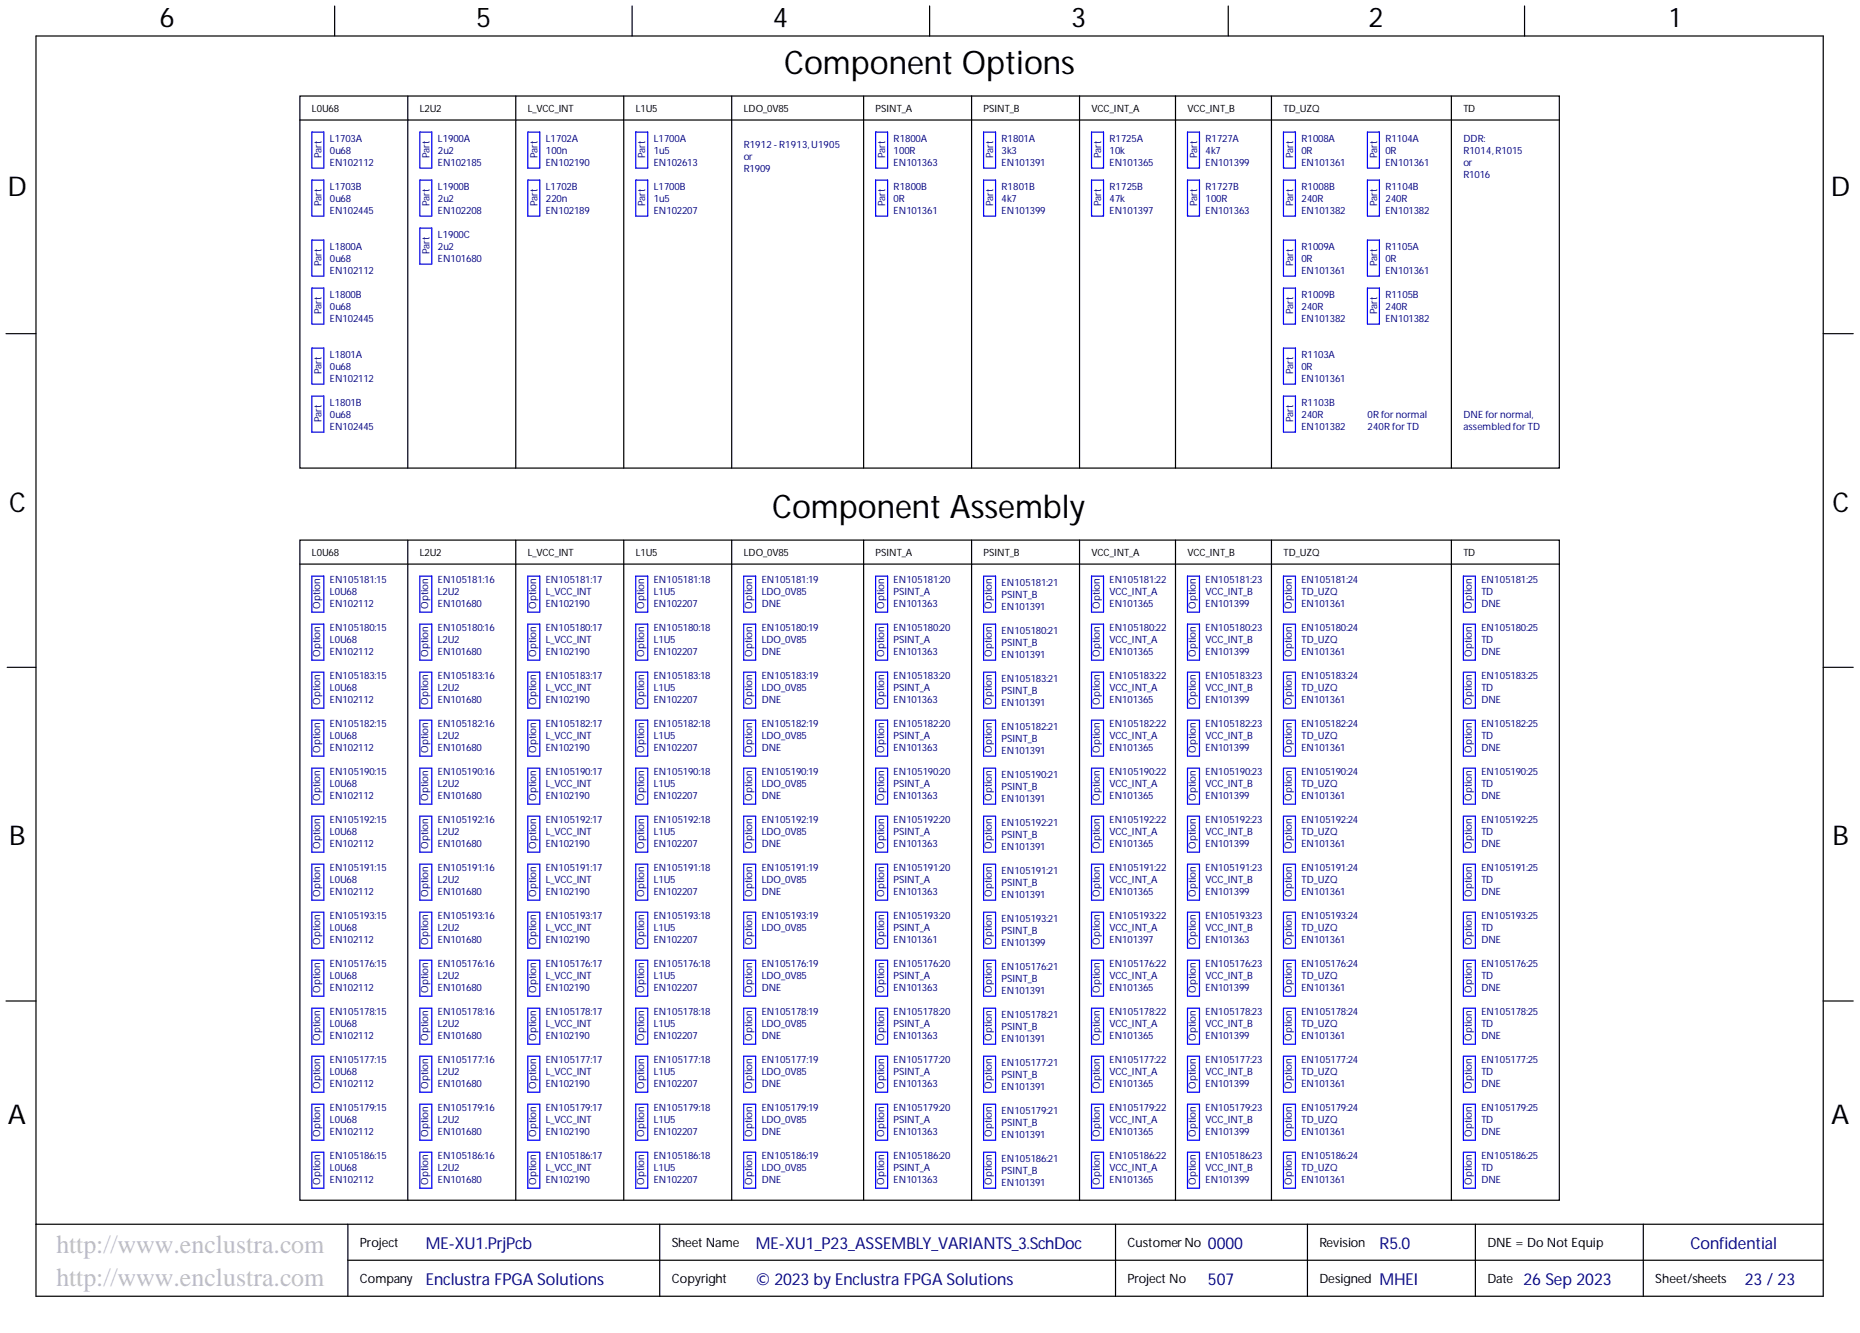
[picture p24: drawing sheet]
<svg xmlns="http://www.w3.org/2000/svg" width="393mm" height="282mm" viewBox="0 0 393 282" stroke-linecap="round" stroke-linejoin="round" font-family="sans-serif">
<defs><g id="words">
<g font-size="6.9">
<text x="165.8" y="15.6">Component Options</text>
<text x="163.3" y="109.5">Component Assembly</text>
</g>
<g font-size="5.8">
<text x="33.7" y="5.7">6</text>
<text x="100.7" y="5.7">5</text>
<text x="163.4" y="5.7">4</text>
<text x="226.5" y="5.7">3</text>
<text x="289.4" y="5.7">2</text>
<text x="353.1" y="5.7">1</text>
<text x="1.6" y="41.5">D</text>
<text x="387.2" y="41.5">D</text>
<text x="1.9" y="108.2">C</text>
<text x="387.5" y="108.2">C</text>
<text x="1.9" y="178.8">B</text>
<text x="387.5" y="178.8">B</text>
<text x="1.7" y="237.6">A</text>
<text x="387.3" y="237.6">A</text>
</g>
<g font-size="5.5" fill="#c0c0c0">
<text x="11.9" y="265">http://www.enclustra.com</text>
<text x="11.9" y="271.9">http://www.enclustra.com</text>
</g>
<g font-size="3.5" fill="#000080">
<text x="90.1" y="264.1">ME-XU1.PrjPcb</text>
<text x="159.8" y="264.1">ME-XU1_P23_ASSEMBLY_VARIANTS_3.SchDoc</text>
<text x="255.4" y="264.1">0000</text>
<text x="357.5" y="264.1">Confidential</text>
<text x="90.1" y="271.7">Enclustra FPGA Solutions</text>
<text x="159.8" y="271.7">© 2023 by Enclustra FPGA Solutions</text>
<text x="255.4" y="271.7">507</text>
<text x="291.7" y="271.7">MHEI</text>
<text x="322.2" y="271.7">26 Sep 2023</text>
<text x="369" y="271.7">23 / 23</text>
</g>
<text font-size="3.5" fill="#00007c" x="291.7" y="264.1">R5.0</text>
<g font-size="2.7">
<text x="76.1" y="263.8">Project</text>
<text x="142.1" y="263.8">Sheet Name</text>
<text x="238.4" y="263.8">CustomerNo</text>
<text x="279" y="263.8">Revision</text>
<text x="314.5" y="263.8">DNE = Do Not Equip</text>
<text x="76.1" y="271.4">Company</text>
<text x="142.1" y="271.4">Copyright</text>
<text x="238.4" y="271.4">Project No</text>
<text x="279" y="271.4">Designed</text>
<text x="314.5" y="271.4">Date</text>
<text x="350.1" y="271.4">Sheet/sheets</text>
</g>
<g font-size="2.1">
<text x="66" y="23.7">L0U68</text>
<text x="88.8" y="23.7">L2U2</text>
<text x="111.6" y="23.7">L_VCC_INT</text>
<text x="134.4" y="23.7">L1U5</text>
<text x="157.3" y="23.7">LDO_0V85</text>
<text x="185.2" y="23.7">PSINT_A</text>
<text x="208" y="23.7">PSINT_B</text>
<text x="230.8" y="23.7">VCC_INT_A</text>
<text x="251.1" y="23.7">VCC_INT_B</text>
<text x="271.4" y="23.7">TD_UZQ</text>
<text x="309.5" y="23.7">TD</text>
<text x="66" y="117.6">L0U68</text>
<text x="88.8" y="117.6">L2U2</text>
<text x="111.6" y="117.6">L_VCC_INT</text>
<text x="134.4" y="117.6">L1U5</text>
<text x="157.3" y="117.6">LDO_0V85</text>
<text x="185.2" y="117.6">PSINT_A</text>
<text x="208" y="117.6">PSINT_B</text>
<text x="230.8" y="117.6">VCC_INT_A</text>
<text x="251.1" y="117.6">VCC_INT_B</text>
<text x="271.4" y="117.6">TD_UZQ</text>
<text x="309.5" y="117.6">TD</text>
</g>
<g font-size="2.1" fill="#000080">
<text x="69.8" y="29.9">L1703A</text>
<text x="92.6" y="29.9">L1900A</text>
<text x="115.4" y="29.9">L1702A</text>
<text x="138.2" y="29.9">L1700A</text>
<text x="189" y="29.9">R1800A</text>
<text x="211.8" y="29.9">R1801A</text>
<text x="234.6" y="29.9">R1725A</text>
<text x="254.9" y="29.9">R1727A</text>
<text x="275.2" y="29.9">R1008A</text>
<text x="293" y="29.9">R1104A</text>
<text x="309.5" y="29.9">DDR:</text>
<text x="68" y="33.5" transform="rotate(-90 68 33.5)">Part</text>
<text x="69.8" y="35">EN102112</text>
<text x="69.8" y="32.5">0u68</text>
<text x="90.8" y="33.5" transform="rotate(-90 90.8 33.5)">Part</text>
<text x="92.6" y="35">EN102185</text>
<text x="92.6" y="32.5">2u2</text>
<text x="113.6" y="33.5" transform="rotate(-90 113.6 33.5)">Part</text>
<text x="115.4" y="35">EN102190</text>
<text x="115.4" y="32.5">100n</text>
<text x="136.5" y="33.5" transform="rotate(-90 136.5 33.5)">Part</text>
<text x="138.2" y="35">EN102613</text>
<text x="138.2" y="32.5">1u5</text>
<text x="157.3" y="31.3">R1912-R1913,U1905</text>
<text x="157.3" y="33.8">or</text>
<text x="187.2" y="33.5" transform="rotate(-90 187.2 33.5)">Part</text>
<text x="189" y="35">EN101363</text>
<text x="189" y="32.5">100R</text>
<text x="210" y="33.5" transform="rotate(-90 210 33.5)">Part</text>
<text x="211.8" y="35">EN101391</text>
<text x="211.8" y="32.5">3k3</text>
<text x="232.9" y="33.5" transform="rotate(-90 232.9 33.5)">Part</text>
<text x="234.6" y="35">EN101365</text>
<text x="234.6" y="32.5">10k</text>
<text x="253.2" y="33.5" transform="rotate(-90 253.2 33.5)">Part</text>
<text x="254.9" y="35">EN101399</text>
<text x="254.9" y="32.5">4k7</text>
<text x="273.5" y="33.5" transform="rotate(-90 273.5 33.5)">Part</text>
<text x="275.2" y="35">EN101361</text>
<text x="275.2" y="32.5">0R</text>
<text x="291.2" y="33.5" transform="rotate(-90 291.2 33.5)">Part</text>
<text x="293" y="35">EN101361</text>
<text x="293" y="32.5">0R</text>
<text x="309.5" y="32.5">R1014,R1015</text>
<text x="309.5" y="35">or</text>
<text x="69.8" y="40.1">L1703B</text>
<text x="92.6" y="40.1">L1900B</text>
<text x="115.4" y="40.1">L1702B</text>
<text x="138.2" y="40.1">L1700B</text>
<text x="157.3" y="36.4">R1909</text>
<text x="189" y="40.1">R1800B</text>
<text x="211.8" y="40.1">R1801B</text>
<text x="234.6" y="40.1">R1725B</text>
<text x="254.9" y="40.1">R1727B</text>
<text x="275.2" y="40.1">R1008B</text>
<text x="293" y="40.1">R1104B</text>
<text x="309.5" y="37.6">R1016</text>
<text x="68" y="43.7" transform="rotate(-90 68 43.7)">Part</text>
<text x="69.8" y="45.2">EN102445</text>
<text x="69.8" y="42.6">0u68</text>
<text x="90.8" y="43.7" transform="rotate(-90 90.8 43.7)">Part</text>
<text x="92.6" y="45.2">EN102208</text>
<text x="92.6" y="42.6">2u2</text>
<text x="113.6" y="43.7" transform="rotate(-90 113.6 43.7)">Part</text>
<text x="115.4" y="45.2">EN102189</text>
<text x="115.4" y="42.6">220n</text>
<text x="136.5" y="43.7" transform="rotate(-90 136.5 43.7)">Part</text>
<text x="138.2" y="45.2">EN102207</text>
<text x="138.2" y="42.6">1u5</text>
<text x="187.2" y="43.7" transform="rotate(-90 187.2 43.7)">Part</text>
<text x="189" y="45.2">EN101361</text>
<text x="189" y="42.6">0R</text>
<text x="210" y="43.7" transform="rotate(-90 210 43.7)">Part</text>
<text x="211.8" y="45.2">EN101399</text>
<text x="211.8" y="42.6">4k7</text>
<text x="232.9" y="43.7" transform="rotate(-90 232.9 43.7)">Part</text>
<text x="234.6" y="45.2">EN101397</text>
<text x="234.6" y="42.6">47k</text>
<text x="253.2" y="43.7" transform="rotate(-90 253.2 43.7)">Part</text>
<text x="254.9" y="45.2">EN101363</text>
<text x="254.9" y="42.6">100R</text>
<text x="273.5" y="43.7" transform="rotate(-90 273.5 43.7)">Part</text>
<text x="275.2" y="45.2">EN101382</text>
<text x="275.2" y="42.6">240R</text>
<text x="291.2" y="43.7" transform="rotate(-90 291.2 43.7)">Part</text>
<text x="293" y="45.2">EN101382</text>
<text x="293" y="42.6">240R</text>
<text x="69.8" y="52.8">L1800A</text>
<text x="90.8" y="53.8" transform="rotate(-90 90.8 53.8)">Part</text>
<text x="92.6" y="50.3">L1900C</text>
<text x="92.6" y="52.8">2u2</text>
<text x="275.2" y="52.8">R1009A</text>
<text x="293" y="52.8">R1105A</text>
<text x="68" y="56.3" transform="rotate(-90 68 56.3)">Part</text>
<text x="69.8" y="57.9">EN102112</text>
<text x="69.8" y="55.3">0u68</text>
<text x="92.6" y="55.3">EN101680</text>
<text x="273.5" y="56.3" transform="rotate(-90 273.5 56.3)">Part</text>
<text x="275.2" y="57.9">EN101361</text>
<text x="275.2" y="55.3">0R</text>
<text x="291.2" y="56.3" transform="rotate(-90 291.2 56.3)">Part</text>
<text x="293" y="57.9">EN101361</text>
<text x="293" y="55.3">0R</text>
<text x="69.8" y="62.9">L1800B</text>
<text x="69.8" y="65.5">0u68</text>
<text x="275.2" y="62.9">R1009B</text>
<text x="275.2" y="65.5">240R</text>
<text x="293" y="62.9">R1105B</text>
<text x="293" y="65.5">240R</text>
<text x="68" y="66.5" transform="rotate(-90 68 66.5)">Part</text>
<text x="69.8" y="68">EN102445</text>
<text x="273.5" y="66.5" transform="rotate(-90 273.5 66.5)">Part</text>
<text x="275.2" y="68">EN101382</text>
<text x="291.2" y="66.5" transform="rotate(-90 291.2 66.5)">Part</text>
<text x="293" y="68">EN101382</text>
<text x="69.8" y="75.6">L1801A</text>
<text x="275.2" y="75.6">R1103A</text>
<text x="68" y="79.2" transform="rotate(-90 68 79.2)">Part</text>
<text x="69.8" y="80.7">EN102112</text>
<text x="69.8" y="78.2">0u68</text>
<text x="273.5" y="79.2" transform="rotate(-90 273.5 79.2)">Part</text>
<text x="275.2" y="80.7">EN101361</text>
<text x="275.2" y="78.2">0R</text>
<text x="68" y="89.3" transform="rotate(-90 68 89.3)">Part</text>
<text x="69.8" y="85.8">L1801B</text>
<text x="69.8" y="88.3">0u68</text>
<text x="273.5" y="89.3" transform="rotate(-90 273.5 89.3)">Part</text>
<text x="275.2" y="85.8">R1103B</text>
<text x="275.2" y="88.3">240R</text>
<text x="289.2" y="88.3">0R fornormal</text>
<text x="309.5" y="88.3">DNE fornormal,</text>
<text x="69.8" y="90.9">EN102445</text>
<text x="275.2" y="90.9">EN101382</text>
<text x="289.2" y="90.9">240R forTD</text>
<text x="309.5" y="90.9">assembled forTD</text>
<text x="69.8" y="123.3">EN105181:15</text>
<text x="69.8" y="125.9">L0U68</text>
<text x="92.6" y="123.3">EN105181:16</text>
<text x="92.6" y="125.9">L2U2</text>
<text x="115.4" y="123.3">EN105181:17</text>
<text x="115.4" y="125.9">L_VCC_INT</text>
<text x="138.2" y="123.3">EN105181:18</text>
<text x="138.2" y="125.9">L1U5</text>
<text x="161.1" y="123.3">EN105181:19</text>
<text x="161.1" y="125.9">LDO_0V85</text>
<text x="189" y="123.3">EN105181:20</text>
<text x="189" y="125.9">PSINT_A</text>
<text x="211.8" y="123.9">EN105181:21</text>
<text x="234.6" y="123.3">EN105181:22</text>
<text x="234.6" y="125.9">VCC_INT_A</text>
<text x="254.9" y="123.3">EN105181:23</text>
<text x="254.9" y="125.9">VCC_INT_B</text>
<text x="275.2" y="123.3">EN105181:24</text>
<text x="275.2" y="125.9">TD_UZQ</text>
<text x="313.3" y="123.3">EN105181:25</text>
<text x="313.3" y="125.9">TD</text>
<text x="67.7" y="128.8" transform="rotate(-90 67.7 128.8)">Option</text>
<text x="69.8" y="128.4">EN102112</text>
<text x="90.6" y="128.8" transform="rotate(-90 90.6 128.8)">Option</text>
<text x="92.6" y="128.4">EN101680</text>
<text x="113.4" y="128.8" transform="rotate(-90 113.4 128.8)">Option</text>
<text x="115.4" y="128.4">EN102190</text>
<text x="136.2" y="128.8" transform="rotate(-90 136.2 128.8)">Option</text>
<text x="138.2" y="128.4">EN102207</text>
<text x="159" y="128.8" transform="rotate(-90 159 128.8)">Option</text>
<text x="161.1" y="128.4">DNE</text>
<text x="187" y="128.8" transform="rotate(-90 187 128.8)">Option</text>
<text x="189" y="128.4">EN101363</text>
<text x="209.8" y="128.8" transform="rotate(-90 209.8 128.8)">Option</text>
<text x="211.8" y="128.9">EN101391</text>
<text x="211.8" y="126.4">PSINT_B</text>
<text x="232.6" y="128.8" transform="rotate(-90 232.6 128.8)">Option</text>
<text x="234.6" y="128.4">EN101365</text>
<text x="252.9" y="128.8" transform="rotate(-90 252.9 128.8)">Option</text>
<text x="254.9" y="128.4">EN101399</text>
<text x="273.2" y="128.8" transform="rotate(-90 273.2 128.8)">Option</text>
<text x="275.2" y="128.4">EN101361</text>
<text x="311.2" y="128.8" transform="rotate(-90 311.2 128.8)">Option</text>
<text x="313.3" y="128.4">DNE</text>
<text x="69.8" y="133.5">EN105180:15</text>
<text x="69.8" y="136">L0U68</text>
<text x="92.6" y="133.5">EN105180:16</text>
<text x="92.6" y="136">L2U2</text>
<text x="115.4" y="133.5">EN105180:17</text>
<text x="115.4" y="136">L_VCC_INT</text>
<text x="138.2" y="133.5">EN105180:18</text>
<text x="138.2" y="136">L1U5</text>
<text x="161.1" y="133.5">EN105180:19</text>
<text x="161.1" y="136">LDO_0V85</text>
<text x="189" y="133.5">EN105180:20</text>
<text x="189" y="136">PSINT_A</text>
<text x="211.8" y="134">EN105180:21</text>
<text x="211.8" y="136.5">PSINT_B</text>
<text x="234.6" y="133.5">EN105180:22</text>
<text x="234.6" y="136">VCC_INT_A</text>
<text x="254.9" y="133.5">EN105180:23</text>
<text x="254.9" y="136">VCC_INT_B</text>
<text x="275.2" y="133.5">EN105180:24</text>
<text x="275.2" y="136">TD_UZQ</text>
<text x="313.3" y="133.5">EN105180:25</text>
<text x="313.3" y="136">TD</text>
<text x="67.7" y="138.9" transform="rotate(-90 67.7 138.9)">Option</text>
<text x="69.8" y="143.6">EN105183:15</text>
<text x="69.8" y="138.6">EN102112</text>
<text x="90.6" y="138.9" transform="rotate(-90 90.6 138.9)">Option</text>
<text x="92.6" y="143.6">EN105183:16</text>
<text x="92.6" y="138.6">EN101680</text>
<text x="113.4" y="138.9" transform="rotate(-90 113.4 138.9)">Option</text>
<text x="115.4" y="143.6">EN105183:17</text>
<text x="115.4" y="138.6">EN102190</text>
<text x="136.2" y="138.9" transform="rotate(-90 136.2 138.9)">Option</text>
<text x="138.2" y="143.6">EN105183:18</text>
<text x="138.2" y="138.6">EN102207</text>
<text x="159" y="138.9" transform="rotate(-90 159 138.9)">Option</text>
<text x="161.1" y="143.6">EN105183:19</text>
<text x="161.1" y="138.6">DNE</text>
<text x="187" y="138.9" transform="rotate(-90 187 138.9)">Option</text>
<text x="189" y="143.6">EN105183:20</text>
<text x="189" y="138.6">EN101363</text>
<text x="209.8" y="138.9" transform="rotate(-90 209.8 138.9)">Option</text>
<text x="211.8" y="139.1">EN101391</text>
<text x="232.6" y="138.9" transform="rotate(-90 232.6 138.9)">Option</text>
<text x="234.6" y="143.6">EN105183:22</text>
<text x="234.6" y="138.6">EN101365</text>
<text x="252.9" y="138.9" transform="rotate(-90 252.9 138.9)">Option</text>
<text x="254.9" y="143.6">EN105183:23</text>
<text x="254.9" y="138.6">EN101399</text>
<text x="273.2" y="138.9" transform="rotate(-90 273.2 138.9)">Option</text>
<text x="275.2" y="138.6">EN101361</text>
<text x="275.2" y="143.6">EN105183:24</text>
<text x="311.2" y="138.9" transform="rotate(-90 311.2 138.9)">Option</text>
<text x="313.3" y="138.6">DNE</text>
<text x="313.3" y="143.6">EN105183:25</text>
<text x="67.7" y="149.1" transform="rotate(-90 67.7 149.1)">Option</text>
<text x="69.8" y="148.7">EN102112</text>
<text x="69.8" y="146.2">L0U68</text>
<text x="90.6" y="149.1" transform="rotate(-90 90.6 149.1)">Option</text>
<text x="92.6" y="148.7">EN101680</text>
<text x="92.6" y="146.2">L2U2</text>
<text x="113.4" y="149.1" transform="rotate(-90 113.4 149.1)">Option</text>
<text x="115.4" y="148.7">EN102190</text>
<text x="115.4" y="146.2">L_VCC_INT</text>
<text x="136.2" y="149.1" transform="rotate(-90 136.2 149.1)">Option</text>
<text x="138.2" y="148.7">EN102207</text>
<text x="138.2" y="146.2">L1U5</text>
<text x="159" y="149.1" transform="rotate(-90 159 149.1)">Option</text>
<text x="161.1" y="148.7">DNE</text>
<text x="161.1" y="146.2">LDO_0V85</text>
<text x="187" y="149.1" transform="rotate(-90 187 149.1)">Option</text>
<text x="189" y="148.7">EN101363</text>
<text x="189" y="146.2">PSINT_A</text>
<text x="209.8" y="149.1" transform="rotate(-90 209.8 149.1)">Option</text>
<text x="211.8" y="149.2">EN101391</text>
<text x="211.8" y="144.2">EN105183:21</text>
<text x="211.8" y="146.7">PSINT_B</text>
<text x="232.6" y="149.1" transform="rotate(-90 232.6 149.1)">Option</text>
<text x="234.6" y="148.7">EN101365</text>
<text x="234.6" y="146.2">VCC_INT_A</text>
<text x="252.9" y="149.1" transform="rotate(-90 252.9 149.1)">Option</text>
<text x="254.9" y="148.7">EN101399</text>
<text x="254.9" y="146.2">VCC_INT_B</text>
<text x="273.2" y="149.1" transform="rotate(-90 273.2 149.1)">Option</text>
<text x="275.2" y="148.7">EN101361</text>
<text x="275.2" y="146.2">TD_UZQ</text>
<text x="311.2" y="149.1" transform="rotate(-90 311.2 149.1)">Option</text>
<text x="313.3" y="148.7">DNE</text>
<text x="313.3" y="146.2">TD</text>
<text x="69.8" y="153.8">EN105182:15</text>
<text x="92.6" y="153.8">EN105182:16</text>
<text x="115.4" y="153.8">EN105182:17</text>
<text x="138.2" y="153.8">EN105182:18</text>
<text x="161.1" y="153.8">EN105182:19</text>
<text x="189" y="153.8">EN105182:20</text>
<text x="211.8" y="154.3">EN105182:21</text>
<text x="234.6" y="153.8">EN105182:22</text>
<text x="254.9" y="153.8">EN105182:23</text>
<text x="275.2" y="153.8">EN105182:24</text>
<text x="313.3" y="153.8">EN105182:25</text>
<text x="67.7" y="159.2" transform="rotate(-90 67.7 159.2)">Option</text>
<text x="69.8" y="158.9">EN102112</text>
<text x="69.8" y="156.3">L0U68</text>
<text x="90.6" y="159.2" transform="rotate(-90 90.6 159.2)">Option</text>
<text x="92.6" y="158.9">EN101680</text>
<text x="92.6" y="156.3">L2U2</text>
<text x="113.4" y="159.2" transform="rotate(-90 113.4 159.2)">Option</text>
<text x="115.4" y="158.9">EN102190</text>
<text x="115.4" y="156.3">L_VCC_INT</text>
<text x="136.2" y="159.2" transform="rotate(-90 136.2 159.2)">Option</text>
<text x="138.2" y="158.9">EN102207</text>
<text x="138.2" y="156.3">L1U5</text>
<text x="159" y="159.2" transform="rotate(-90 159 159.2)">Option</text>
<text x="161.1" y="158.9">DNE</text>
<text x="161.1" y="156.3">LDO_0V85</text>
<text x="187" y="159.2" transform="rotate(-90 187 159.2)">Option</text>
<text x="189" y="158.9">EN101363</text>
<text x="189" y="156.3">PSINT_A</text>
<text x="209.8" y="159.2" transform="rotate(-90 209.8 159.2)">Option</text>
<text x="211.8" y="159.4">EN101391</text>
<text x="211.8" y="156.8">PSINT_B</text>
<text x="232.6" y="159.2" transform="rotate(-90 232.6 159.2)">Option</text>
<text x="234.6" y="158.9">EN101365</text>
<text x="234.6" y="156.3">VCC_INT_A</text>
<text x="252.9" y="159.2" transform="rotate(-90 252.9 159.2)">Option</text>
<text x="254.9" y="158.9">EN101399</text>
<text x="254.9" y="156.3">VCC_INT_B</text>
<text x="273.2" y="159.2" transform="rotate(-90 273.2 159.2)">Option</text>
<text x="275.2" y="158.9">EN101361</text>
<text x="275.2" y="156.3">TD_UZQ</text>
<text x="311.2" y="159.2" transform="rotate(-90 311.2 159.2)">Option</text>
<text x="313.3" y="158.9">DNE</text>
<text x="313.3" y="156.3">TD</text>
<text x="69.8" y="164">EN105190:15</text>
<text x="69.8" y="166.5">L0U68</text>
<text x="92.6" y="164">EN105190:16</text>
<text x="92.6" y="166.5">L2U2</text>
<text x="115.4" y="164">EN105190:17</text>
<text x="115.4" y="166.5">L_VCC_INT</text>
<text x="138.2" y="164">EN105190:18</text>
<text x="138.2" y="166.5">L1U5</text>
<text x="161.1" y="164">EN105190:19</text>
<text x="161.1" y="166.5">LDO_0V85</text>
<text x="189" y="164">EN105190:20</text>
<text x="189" y="166.5">PSINT_A</text>
<text x="211.8" y="164.5">EN105190:21</text>
<text x="211.8" y="167">PSINT_B</text>
<text x="234.6" y="164">EN105190:22</text>
<text x="234.6" y="166.5">VCC_INT_A</text>
<text x="254.9" y="164">EN105190:23</text>
<text x="254.9" y="166.5">VCC_INT_B</text>
<text x="275.2" y="164">EN105190:24</text>
<text x="275.2" y="166.5">TD_UZQ</text>
<text x="313.3" y="164">EN105190:25</text>
<text x="313.3" y="166.5">TD</text>
<text x="67.7" y="169.4" transform="rotate(-90 67.7 169.4)">Option</text>
<text x="69.8" y="169">EN102112</text>
<text x="90.6" y="169.4" transform="rotate(-90 90.6 169.4)">Option</text>
<text x="92.6" y="169">EN101680</text>
<text x="113.4" y="169.4" transform="rotate(-90 113.4 169.4)">Option</text>
<text x="115.4" y="169">EN102190</text>
<text x="136.2" y="169.4" transform="rotate(-90 136.2 169.4)">Option</text>
<text x="138.2" y="169">EN102207</text>
<text x="159" y="169.4" transform="rotate(-90 159 169.4)">Option</text>
<text x="161.1" y="169">DNE</text>
<text x="187" y="169.4" transform="rotate(-90 187 169.4)">Option</text>
<text x="189" y="169">EN101363</text>
<text x="209.8" y="169.4" transform="rotate(-90 209.8 169.4)">Option</text>
<text x="211.8" y="169.5">EN101391</text>
<text x="232.6" y="169.4" transform="rotate(-90 232.6 169.4)">Option</text>
<text x="234.6" y="169">EN101365</text>
<text x="252.9" y="169.4" transform="rotate(-90 252.9 169.4)">Option</text>
<text x="254.9" y="169">EN101399</text>
<text x="273.2" y="169.4" transform="rotate(-90 273.2 169.4)">Option</text>
<text x="275.2" y="169">EN101361</text>
<text x="311.2" y="169.4" transform="rotate(-90 311.2 169.4)">Option</text>
<text x="313.3" y="169">DNE</text>
<text x="67.7" y="179.5" transform="rotate(-90 67.7 179.5)">Option</text>
<text x="69.8" y="179.2">EN102112</text>
<text x="69.8" y="174.1">EN105192:15</text>
<text x="69.8" y="176.6">L0U68</text>
<text x="90.6" y="179.5" transform="rotate(-90 90.6 179.5)">Option</text>
<text x="92.6" y="179.2">EN101680</text>
<text x="92.6" y="174.1">EN105192:16</text>
<text x="92.6" y="176.6">L2U2</text>
<text x="113.4" y="179.5" transform="rotate(-90 113.4 179.5)">Option</text>
<text x="115.4" y="179.2">EN102190</text>
<text x="115.4" y="174.1">EN105192:17</text>
<text x="115.4" y="176.6">L_VCC_INT</text>
<text x="136.2" y="179.5" transform="rotate(-90 136.2 179.5)">Option</text>
<text x="138.2" y="179.2">EN102207</text>
<text x="138.2" y="174.1">EN105192:18</text>
<text x="138.2" y="176.6">L1U5</text>
<text x="159" y="179.5" transform="rotate(-90 159 179.5)">Option</text>
<text x="161.1" y="179.2">DNE</text>
<text x="161.1" y="174.1">EN105192:19</text>
<text x="161.1" y="176.6">LDO_0V85</text>
<text x="187" y="179.5" transform="rotate(-90 187 179.5)">Option</text>
<text x="189" y="179.2">EN101363</text>
<text x="189" y="174.1">EN105192:20</text>
<text x="189" y="176.6">PSINT_A</text>
<text x="209.8" y="179.5" transform="rotate(-90 209.8 179.5)">Option</text>
<text x="211.8" y="179.7">EN101391</text>
<text x="211.8" y="174.6">EN105192:21</text>
<text x="211.8" y="177.1">PSINT_B</text>
<text x="232.6" y="179.5" transform="rotate(-90 232.6 179.5)">Option</text>
<text x="234.6" y="179.2">EN101365</text>
<text x="234.6" y="174.1">EN105192:22</text>
<text x="234.6" y="176.6">VCC_INT_A</text>
<text x="252.9" y="179.5" transform="rotate(-90 252.9 179.5)">Option</text>
<text x="254.9" y="179.2">EN101399</text>
<text x="254.9" y="174.1">EN105192:23</text>
<text x="254.9" y="176.6">VCC_INT_B</text>
<text x="273.2" y="179.5" transform="rotate(-90 273.2 179.5)">Option</text>
<text x="275.2" y="179.2">EN101361</text>
<text x="275.2" y="174.1">EN105192:24</text>
<text x="275.2" y="176.6">TD_UZQ</text>
<text x="311.2" y="179.5" transform="rotate(-90 311.2 179.5)">Option</text>
<text x="313.3" y="179.2">DNE</text>
<text x="313.3" y="174.1">EN105192:25</text>
<text x="313.3" y="176.6">TD</text>
<text x="69.8" y="184.3">EN105191:15</text>
<text x="92.6" y="184.3">EN105191:16</text>
<text x="115.4" y="184.3">EN105191:17</text>
<text x="138.2" y="184.3">EN105191:18</text>
<text x="161.1" y="184.3">EN105191:19</text>
<text x="189" y="184.3">EN105191:20</text>
<text x="211.8" y="184.8">EN105191:21</text>
<text x="234.6" y="184.3">EN105191:22</text>
<text x="254.9" y="184.3">EN105191:23</text>
<text x="275.2" y="184.3">EN105191:24</text>
<text x="313.3" y="184.3">EN105191:25</text>
<text x="67.7" y="189.7" transform="rotate(-90 67.7 189.7)">Option</text>
<text x="69.8" y="189.3">EN102112</text>
<text x="69.8" y="186.8">L0U68</text>
<text x="90.6" y="189.7" transform="rotate(-90 90.6 189.7)">Option</text>
<text x="92.6" y="189.3">EN101680</text>
<text x="92.6" y="186.8">L2U2</text>
<text x="113.4" y="189.7" transform="rotate(-90 113.4 189.7)">Option</text>
<text x="115.4" y="189.3">EN102190</text>
<text x="115.4" y="186.8">L_VCC_INT</text>
<text x="136.2" y="189.7" transform="rotate(-90 136.2 189.7)">Option</text>
<text x="138.2" y="189.3">EN102207</text>
<text x="138.2" y="186.8">L1U5</text>
<text x="159" y="189.7" transform="rotate(-90 159 189.7)">Option</text>
<text x="161.1" y="189.3">DNE</text>
<text x="161.1" y="186.8">LDO_0V85</text>
<text x="187" y="189.7" transform="rotate(-90 187 189.7)">Option</text>
<text x="189" y="189.3">EN101363</text>
<text x="189" y="186.8">PSINT_A</text>
<text x="209.8" y="189.7" transform="rotate(-90 209.8 189.7)">Option</text>
<text x="211.8" y="189.8">EN101391</text>
<text x="211.8" y="187.3">PSINT_B</text>
<text x="232.6" y="189.7" transform="rotate(-90 232.6 189.7)">Option</text>
<text x="234.6" y="189.3">EN101365</text>
<text x="234.6" y="186.8">VCC_INT_A</text>
<text x="252.9" y="189.7" transform="rotate(-90 252.9 189.7)">Option</text>
<text x="254.9" y="189.3">EN101399</text>
<text x="254.9" y="186.8">VCC_INT_B</text>
<text x="273.2" y="189.7" transform="rotate(-90 273.2 189.7)">Option</text>
<text x="275.2" y="189.3">EN101361</text>
<text x="275.2" y="186.8">TD_UZQ</text>
<text x="311.2" y="189.7" transform="rotate(-90 311.2 189.7)">Option</text>
<text x="313.3" y="189.3">DNE</text>
<text x="313.3" y="186.8">TD</text>
<text x="69.8" y="194.4">EN105193:15</text>
<text x="69.8" y="196.9">L0U68</text>
<text x="92.6" y="194.4">EN105193:16</text>
<text x="92.6" y="196.9">L2U2</text>
<text x="115.4" y="194.4">EN105193:17</text>
<text x="115.4" y="196.9">L_VCC_INT</text>
<text x="138.2" y="194.4">EN105193:18</text>
<text x="138.2" y="196.9">L1U5</text>
<text x="161.1" y="194.4">EN105193:19</text>
<text x="161.1" y="196.9">LDO_0V85</text>
<text x="189" y="194.4">EN105193:20</text>
<text x="189" y="196.9">PSINT_A</text>
<text x="211.8" y="194.9">EN105193:21</text>
<text x="211.8" y="197.5">PSINT_B</text>
<text x="234.6" y="194.4">EN105193:22</text>
<text x="234.6" y="196.9">VCC_INT_A</text>
<text x="254.9" y="194.4">EN105193:23</text>
<text x="254.9" y="196.9">VCC_INT_B</text>
<text x="275.2" y="194.4">EN105193:24</text>
<text x="275.2" y="196.9">TD_UZQ</text>
<text x="313.3" y="194.4">EN105193:25</text>
<text x="313.3" y="196.9">TD</text>
<text x="67.7" y="199.8" transform="rotate(-90 67.7 199.8)">Option</text>
<text x="69.8" y="199.5">EN102112</text>
<text x="90.6" y="199.8" transform="rotate(-90 90.6 199.8)">Option</text>
<text x="92.6" y="199.5">EN101680</text>
<text x="113.4" y="199.8" transform="rotate(-90 113.4 199.8)">Option</text>
<text x="115.4" y="199.5">EN102190</text>
<text x="136.2" y="199.8" transform="rotate(-90 136.2 199.8)">Option</text>
<text x="138.2" y="199.5">EN102207</text>
<text x="159" y="199.8" transform="rotate(-90 159 199.8)">Option</text>
<text x="187" y="199.8" transform="rotate(-90 187 199.8)">Option</text>
<text x="189" y="199.5">EN101361</text>
<text x="209.8" y="199.8" transform="rotate(-90 209.8 199.8)">Option</text>
<text x="211.8" y="200">EN101399</text>
<text x="232.6" y="199.8" transform="rotate(-90 232.6 199.8)">Option</text>
<text x="234.6" y="199.5">EN101397</text>
<text x="252.9" y="199.8" transform="rotate(-90 252.9 199.8)">Option</text>
<text x="254.9" y="199.5">EN101363</text>
<text x="273.2" y="199.8" transform="rotate(-90 273.2 199.8)">Option</text>
<text x="275.2" y="199.5">EN101361</text>
<text x="311.2" y="199.8" transform="rotate(-90 311.2 199.8)">Option</text>
<text x="313.3" y="199.5">DNE</text>
<text x="67.7" y="210" transform="rotate(-90 67.7 210)">Option</text>
<text x="69.8" y="209.6">EN102112</text>
<text x="69.8" y="204.6">EN105176:15</text>
<text x="69.8" y="207.1">L0U68</text>
<text x="90.6" y="210" transform="rotate(-90 90.6 210)">Option</text>
<text x="92.6" y="209.6">EN101680</text>
<text x="92.6" y="204.6">EN105176:16</text>
<text x="92.6" y="207.1">L2U2</text>
<text x="113.4" y="210" transform="rotate(-90 113.4 210)">Option</text>
<text x="115.4" y="209.6">EN102190</text>
<text x="115.4" y="204.6">EN105176:17</text>
<text x="115.4" y="207.1">L_VCC_INT</text>
<text x="136.2" y="210" transform="rotate(-90 136.2 210)">Option</text>
<text x="138.2" y="209.6">EN102207</text>
<text x="138.2" y="204.6">EN105176:18</text>
<text x="138.2" y="207.1">L1U5</text>
<text x="159" y="210" transform="rotate(-90 159 210)">Option</text>
<text x="161.1" y="209.6">DNE</text>
<text x="161.1" y="204.6">EN105176:19</text>
<text x="161.1" y="207.1">LDO_0V85</text>
<text x="187" y="210" transform="rotate(-90 187 210)">Option</text>
<text x="189" y="209.6">EN101363</text>
<text x="189" y="204.6">EN105176:20</text>
<text x="189" y="207.1">PSINT_A</text>
<text x="209.8" y="210" transform="rotate(-90 209.8 210)">Option</text>
<text x="211.8" y="205.1">EN105176:21</text>
<text x="211.8" y="207.6">PSINT_B</text>
<text x="232.6" y="210" transform="rotate(-90 232.6 210)">Option</text>
<text x="234.6" y="209.6">EN101365</text>
<text x="234.6" y="204.6">EN105176:22</text>
<text x="234.6" y="207.1">VCC_INT_A</text>
<text x="252.9" y="210" transform="rotate(-90 252.9 210)">Option</text>
<text x="254.9" y="209.6">EN101399</text>
<text x="254.9" y="204.6">EN105176:23</text>
<text x="254.9" y="207.1">VCC_INT_B</text>
<text x="273.2" y="210" transform="rotate(-90 273.2 210)">Option</text>
<text x="275.2" y="209.6">EN101361</text>
<text x="275.2" y="204.6">EN105176:24</text>
<text x="275.2" y="207.1">TD_UZQ</text>
<text x="311.2" y="210" transform="rotate(-90 311.2 210)">Option</text>
<text x="313.3" y="209.6">DNE</text>
<text x="313.3" y="204.6">EN105176:25</text>
<text x="313.3" y="207.1">TD</text>
<text x="69.8" y="214.7">EN105178:15</text>
<text x="92.6" y="214.7">EN105178:16</text>
<text x="115.4" y="214.7">EN105178:17</text>
<text x="138.2" y="214.7">EN105178:18</text>
<text x="161.1" y="214.7">EN105178:19</text>
<text x="189" y="214.7">EN105178:20</text>
<text x="211.8" y="210.1">EN101391</text>
<text x="211.8" y="215.2">EN105178:21</text>
<text x="234.6" y="214.7">EN105178:22</text>
<text x="254.9" y="214.7">EN105178:23</text>
<text x="275.2" y="214.7">EN105178:24</text>
<text x="313.3" y="214.7">EN105178:25</text>
<text x="67.7" y="220.1" transform="rotate(-90 67.7 220.1)">Option</text>
<text x="69.8" y="219.8">EN102112</text>
<text x="69.8" y="217.2">L0U68</text>
<text x="90.6" y="220.1" transform="rotate(-90 90.6 220.1)">Option</text>
<text x="92.6" y="219.8">EN101680</text>
<text x="92.6" y="217.2">L2U2</text>
<text x="113.4" y="220.1" transform="rotate(-90 113.4 220.1)">Option</text>
<text x="115.4" y="219.8">EN102190</text>
<text x="115.4" y="217.2">L_VCC_INT</text>
<text x="136.2" y="220.1" transform="rotate(-90 136.2 220.1)">Option</text>
<text x="138.2" y="219.8">EN102207</text>
<text x="138.2" y="217.2">L1U5</text>
<text x="159" y="220.1" transform="rotate(-90 159 220.1)">Option</text>
<text x="161.1" y="219.8">DNE</text>
<text x="161.1" y="217.2">LDO_0V85</text>
<text x="187" y="220.1" transform="rotate(-90 187 220.1)">Option</text>
<text x="189" y="219.8">EN101363</text>
<text x="189" y="217.2">PSINT_A</text>
<text x="209.8" y="220.1" transform="rotate(-90 209.8 220.1)">Option</text>
<text x="211.8" y="220.3">EN101391</text>
<text x="211.8" y="217.8">PSINT_B</text>
<text x="232.6" y="220.1" transform="rotate(-90 232.6 220.1)">Option</text>
<text x="234.6" y="219.8">EN101365</text>
<text x="234.6" y="217.2">VCC_INT_A</text>
<text x="252.9" y="220.1" transform="rotate(-90 252.9 220.1)">Option</text>
<text x="254.9" y="219.8">EN101399</text>
<text x="254.9" y="217.2">VCC_INT_B</text>
<text x="273.2" y="220.1" transform="rotate(-90 273.2 220.1)">Option</text>
<text x="275.2" y="219.8">EN101361</text>
<text x="275.2" y="217.2">TD_UZQ</text>
<text x="311.2" y="220.1" transform="rotate(-90 311.2 220.1)">Option</text>
<text x="313.3" y="219.8">DNE</text>
<text x="313.3" y="217.2">TD</text>
<text x="69.8" y="224.9">EN105177:15</text>
<text x="69.8" y="227.4">L0U68</text>
<text x="92.6" y="224.9">EN105177:16</text>
<text x="92.6" y="227.4">L2U2</text>
<text x="115.4" y="224.9">EN105177:17</text>
<text x="115.4" y="227.4">L_VCC_INT</text>
<text x="138.2" y="224.9">EN105177:18</text>
<text x="138.2" y="227.4">L1U5</text>
<text x="161.1" y="224.9">EN105177:19</text>
<text x="161.1" y="227.4">LDO_0V85</text>
<text x="189" y="224.9">EN105177:20</text>
<text x="189" y="227.4">PSINT_A</text>
<text x="211.8" y="225.4">EN105177:21</text>
<text x="211.8" y="227.9">PSINT_B</text>
<text x="234.6" y="224.9">EN105177:22</text>
<text x="234.6" y="227.4">VCC_INT_A</text>
<text x="254.9" y="224.9">EN105177:23</text>
<text x="254.9" y="227.4">VCC_INT_B</text>
<text x="275.2" y="224.9">EN105177:24</text>
<text x="275.2" y="227.4">TD_UZQ</text>
<text x="313.3" y="224.9">EN105177:25</text>
<text x="313.3" y="227.4">TD</text>
<text x="67.7" y="230.3" transform="rotate(-90 67.7 230.3)">Option</text>
<text x="69.8" y="229.9">EN102112</text>
<text x="90.6" y="230.3" transform="rotate(-90 90.6 230.3)">Option</text>
<text x="92.6" y="229.9">EN101680</text>
<text x="113.4" y="230.3" transform="rotate(-90 113.4 230.3)">Option</text>
<text x="115.4" y="229.9">EN102190</text>
<text x="136.2" y="230.3" transform="rotate(-90 136.2 230.3)">Option</text>
<text x="138.2" y="229.9">EN102207</text>
<text x="159" y="230.3" transform="rotate(-90 159 230.3)">Option</text>
<text x="161.1" y="229.9">DNE</text>
<text x="187" y="230.3" transform="rotate(-90 187 230.3)">Option</text>
<text x="189" y="229.9">EN101363</text>
<text x="209.8" y="230.3" transform="rotate(-90 209.8 230.3)">Option</text>
<text x="211.8" y="230.4">EN101391</text>
<text x="232.6" y="230.3" transform="rotate(-90 232.6 230.3)">Option</text>
<text x="234.6" y="229.9">EN101365</text>
<text x="252.9" y="230.3" transform="rotate(-90 252.9 230.3)">Option</text>
<text x="254.9" y="229.9">EN101399</text>
<text x="273.2" y="230.3" transform="rotate(-90 273.2 230.3)">Option</text>
<text x="275.2" y="229.9">EN101361</text>
<text x="311.2" y="230.3" transform="rotate(-90 311.2 230.3)">Option</text>
<text x="313.3" y="229.9">DNE</text>
<text x="69.8" y="235">EN105179:15</text>
<text x="69.8" y="237.6">L0U68</text>
<text x="92.6" y="235">EN105179:16</text>
<text x="92.6" y="237.6">L2U2</text>
<text x="115.4" y="235">EN105179:17</text>
<text x="115.4" y="237.6">L_VCC_INT</text>
<text x="138.2" y="235">EN105179:18</text>
<text x="138.2" y="237.6">L1U5</text>
<text x="161.1" y="235">EN105179:19</text>
<text x="161.1" y="237.6">LDO_0V85</text>
<text x="189" y="235">EN105179:20</text>
<text x="189" y="237.6">PSINT_A</text>
<text x="211.8" y="235.5">EN105179:21</text>
<text x="211.8" y="238.1">PSINT_B</text>
<text x="234.6" y="235">EN105179:22</text>
<text x="234.6" y="237.6">VCC_INT_A</text>
<text x="254.9" y="235">EN105179:23</text>
<text x="254.9" y="237.6">VCC_INT_B</text>
<text x="275.2" y="235">EN105179:24</text>
<text x="275.2" y="237.6">TD_UZQ</text>
<text x="313.3" y="235">EN105179:25</text>
<text x="313.3" y="237.6">TD</text>
<text x="67.7" y="240.4" transform="rotate(-90 67.7 240.4)">Option</text>
<text x="69.8" y="240.1">EN102112</text>
<text x="69.8" y="245.2">EN105186:15</text>
<text x="90.6" y="240.4" transform="rotate(-90 90.6 240.4)">Option</text>
<text x="92.6" y="240.1">EN101680</text>
<text x="92.6" y="245.2">EN105186:16</text>
<text x="113.4" y="240.4" transform="rotate(-90 113.4 240.4)">Option</text>
<text x="115.4" y="240.1">EN102190</text>
<text x="115.4" y="245.2">EN105186:17</text>
<text x="136.2" y="240.4" transform="rotate(-90 136.2 240.4)">Option</text>
<text x="138.2" y="240.1">EN102207</text>
<text x="138.2" y="245.2">EN105186:18</text>
<text x="159" y="240.4" transform="rotate(-90 159 240.4)">Option</text>
<text x="161.1" y="240.1">DNE</text>
<text x="161.1" y="245.2">EN105186:19</text>
<text x="187" y="240.4" transform="rotate(-90 187 240.4)">Option</text>
<text x="189" y="240.1">EN101363</text>
<text x="189" y="245.2">EN105186:20</text>
<text x="209.8" y="240.4" transform="rotate(-90 209.8 240.4)">Option</text>
<text x="211.8" y="240.6">EN101391</text>
<text x="211.8" y="245.7">EN105186:21</text>
<text x="232.6" y="240.4" transform="rotate(-90 232.6 240.4)">Option</text>
<text x="234.6" y="240.1">EN101365</text>
<text x="234.6" y="245.2">EN105186:22</text>
<text x="252.9" y="240.4" transform="rotate(-90 252.9 240.4)">Option</text>
<text x="254.9" y="240.1">EN101399</text>
<text x="254.9" y="245.2">EN105186:23</text>
<text x="273.2" y="240.4" transform="rotate(-90 273.2 240.4)">Option</text>
<text x="275.2" y="240.1">EN101361</text>
<text x="275.2" y="245.2">EN105186:24</text>
<text x="311.2" y="240.4" transform="rotate(-90 311.2 240.4)">Option</text>
<text x="313.3" y="240.1">DNE</text>
<text x="313.3" y="245.2">EN105186:25</text>
<text x="67.7" y="250.6" transform="rotate(-90 67.7 250.6)">Option</text>
<text x="69.8" y="250.2">EN102112</text>
<text x="69.8" y="247.7">L0U68</text>
<text x="90.6" y="250.6" transform="rotate(-90 90.6 250.6)">Option</text>
<text x="92.6" y="250.2">EN101680</text>
<text x="92.6" y="247.7">L2U2</text>
<text x="113.4" y="250.6" transform="rotate(-90 113.4 250.6)">Option</text>
<text x="115.4" y="250.2">EN102190</text>
<text x="115.4" y="247.7">L_VCC_INT</text>
<text x="136.2" y="250.6" transform="rotate(-90 136.2 250.6)">Option</text>
<text x="138.2" y="250.2">EN102207</text>
<text x="138.2" y="247.7">L1U5</text>
<text x="159" y="250.6" transform="rotate(-90 159 250.6)">Option</text>
<text x="161.1" y="250.2">DNE</text>
<text x="161.1" y="247.7">LDO_0V85</text>
<text x="187" y="250.6" transform="rotate(-90 187 250.6)">Option</text>
<text x="189" y="250.2">EN101363</text>
<text x="189" y="247.7">PSINT_A</text>
<text x="209.8" y="250.6" transform="rotate(-90 209.8 250.6)">Option</text>
<text x="211.8" y="250.8">EN101391</text>
<text x="211.8" y="248.2">PSINT_B</text>
<text x="232.6" y="250.6" transform="rotate(-90 232.6 250.6)">Option</text>
<text x="234.6" y="250.2">EN101365</text>
<text x="234.6" y="247.7">VCC_INT_A</text>
<text x="252.9" y="250.6" transform="rotate(-90 252.9 250.6)">Option</text>
<text x="254.9" y="250.2">EN101399</text>
<text x="254.9" y="247.7">VCC_INT_B</text>
<text x="273.2" y="250.6" transform="rotate(-90 273.2 250.6)">Option</text>
<text x="275.2" y="250.2">EN101361</text>
<text x="275.2" y="247.7">TD_UZQ</text>
<text x="311.2" y="250.6" transform="rotate(-90 311.2 250.6)">Option</text>
<text x="313.3" y="250.2">DNE</text>
<text x="313.3" y="247.7">TD</text>
</g>
</g></defs>
<g fill="none" stroke="#000" stroke-width=".25">
<path d="M7.6 7.6h378v266.5h-378zM70.8 1.3v6.3M133.7 1.3v6.3M196.6 1.3v6.3M259.8 1.3v6.3M322.4 1.3v6.3M63.4 20.3h266.4v78.7h-266.4zM63.4 25.4h266.4M86.2 20.3v78.7M109.1 20.3v78.7M131.9 20.3v78.7M154.7 20.3v78.7"/>
<path d="M182.6 20.3v78.7M205.5 20.3v78.7M228.3 20.3v78.7M248.6 20.3v78.7M268.9 20.3v78.7M306.9 20.3v78.7M1.3 70.6h6.3M385.6 70.6h6.3M63.4 114.2h266.4v139.6h-266.4zM63.4 119.3h266.4M86.2 114.2v139.6M109.1 114.2v139.6"/>
<path d="M131.9 114.2v139.6M154.7 114.2v139.6M182.6 114.2v139.6M205.5 114.2v139.6M228.3 114.2v139.6M248.6 114.2v139.6M268.9 114.2v139.6M306.9 114.2v139.6M1.5 141.1h6.1M385.6 141.1h6.3M1.3 211.7h6.3M385.6 211.7h6.3"/>
<path d="M7.6 258.9h378M73.6 258.9v15.2M139.5 258.9v15.2M235.9 258.9v15.2M276.5 258.9v15.2M312 258.9v15.2M347.5 258.9v15.2M73.6 266.5h312"/>
</g>
<g fill="none" stroke="#00f" stroke-width=".25">
<path d="M66 27.9h2.5v7.6h-2.5zM66 38.1h2.5v7.6h-2.5zM88.8 27.9h2.5v7.6h-2.5zM88.8 38.1h2.5v7.6h-2.5zM111.6 27.9h2.5v7.6h-2.5zM111.6 38.1h2.5v7.6h-2.5zM134.4 27.9h2.6v7.6h-2.6zM134.4 38.1h2.6v7.6h-2.6zM185.2 27.9h2.5v7.6h-2.5zM185.2 38.1h2.5v7.6h-2.5zM208 27.9h2.5v7.6h-2.5zM208 38.1h2.5v7.6h-2.5z"/>
<path d="M230.8 27.9h2.6v7.6h-2.6zM230.8 38.1h2.6v7.6h-2.6zM251.1 27.9h2.6v7.6h-2.6zM251.1 38.1h2.6v7.6h-2.6zM271.4 27.9h2.6v7.6h-2.6zM271.4 38.1h2.6v7.6h-2.6zM289.2 27.9h2.5v7.6h-2.5zM289.2 38.1h2.5v7.6h-2.5zM66 50.8h2.5v7.6h-2.5zM88.8 48.2h2.5v7.6h-2.5zM271.4 50.8h2.6v7.6h-2.6zM289.2 50.8h2.5v7.6h-2.5z"/>
<path d="M66 60.9h2.5v7.6h-2.5zM66 73.6h2.5v7.6h-2.5zM271.4 60.9h2.6v7.6h-2.6zM271.4 73.6h2.6v7.6h-2.6zM289.2 60.9h2.5v7.6h-2.5zM66 83.8h2.5v7.6h-2.5zM271.4 83.8h2.6v7.6h-2.6zM66 121.8h2.5v7.6h-2.5zM66 132h2.5v7.6h-2.5zM88.8 121.8h2.5v7.6h-2.5zM88.8 132h2.5v7.6h-2.5zM111.6 121.8h2.5v7.6h-2.5z"/>
<path d="M111.6 132h2.5v7.6h-2.5zM134.4 121.8h2.6v7.6h-2.6zM134.4 132h2.6v7.6h-2.6zM157.3 121.8h2.5v7.6h-2.5zM157.3 132h2.5v7.6h-2.5zM185.2 121.8h2.5v7.6h-2.5zM185.2 132h2.5v7.6h-2.5zM208 121.8h2.5v7.6h-2.5zM208 132h2.5v7.6h-2.5zM230.8 121.8h2.6v7.6h-2.6zM230.8 132h2.6v7.6h-2.6zM251.1 121.8h2.6v7.6h-2.6z"/>
<path d="M251.1 132h2.6v7.6h-2.6zM271.4 121.8h2.6v7.6h-2.6zM271.4 132h2.6v7.6h-2.6zM309.5 121.8h2.5v7.6h-2.5zM309.5 132h2.5v7.6h-2.5zM66 142.1h2.5v7.6h-2.5zM66 152.3h2.5v7.6h-2.5zM88.8 142.1h2.5v7.6h-2.5zM88.8 152.3h2.5v7.6h-2.5zM111.6 142.1h2.5v7.6h-2.5zM111.6 152.3h2.5v7.6h-2.5zM134.4 142.1h2.6v7.6h-2.6z"/>
<path d="M134.4 152.3h2.6v7.6h-2.6zM157.3 142.1h2.5v7.6h-2.5zM157.3 152.3h2.5v7.6h-2.5zM185.2 142.1h2.5v7.6h-2.5zM185.2 152.3h2.5v7.6h-2.5zM208 142.1h2.5v7.6h-2.5zM208 152.3h2.5v7.6h-2.5zM230.8 142.1h2.6v7.6h-2.6zM230.8 152.3h2.6v7.6h-2.6zM251.1 142.1h2.6v7.6h-2.6zM251.1 152.3h2.6v7.6h-2.6zM271.4 142.1h2.6v7.6h-2.6z"/>
<path d="M271.4 152.3h2.6v7.6h-2.6zM309.5 142.1h2.5v7.6h-2.5zM309.5 152.3h2.5v7.6h-2.5zM66 162.4h2.5v7.6h-2.5zM66 172.6h2.5v7.6h-2.5zM88.8 172.6h2.5v7.6h-2.5zM88.8 162.4h2.5v7.6h-2.5zM111.6 172.6h2.5v7.6h-2.5zM111.6 162.4h2.5v7.6h-2.5zM134.4 172.6h2.6v7.6h-2.6zM134.4 162.4h2.6v7.6h-2.6zM157.3 172.6h2.5v7.6h-2.5z"/>
<path d="M157.3 162.4h2.5v7.6h-2.5zM185.2 172.6h2.5v7.6h-2.5zM185.2 162.4h2.5v7.6h-2.5zM208 172.6h2.5v7.6h-2.5zM208 162.4h2.5v7.6h-2.5zM230.8 172.6h2.6v7.6h-2.6zM230.8 162.4h2.6v7.6h-2.6zM251.1 172.6h2.6v7.6h-2.6zM251.1 162.4h2.6v7.6h-2.6zM271.4 172.6h2.6v7.6h-2.6zM271.4 162.4h2.6v7.6h-2.6zM309.5 172.6h2.5v7.6h-2.5z"/>
<path d="M309.5 162.4h2.5v7.6h-2.5zM66 182.7h2.5v7.6h-2.5zM66 192.9h2.5v7.6h-2.5zM88.8 192.9h2.5v7.6h-2.5zM88.8 182.7h2.5v7.6h-2.5zM111.6 192.9h2.5v7.6h-2.5zM111.6 182.7h2.5v7.6h-2.5zM134.4 192.9h2.6v7.6h-2.6zM134.4 182.7h2.6v7.6h-2.6zM157.3 192.9h2.5v7.6h-2.5zM157.3 182.7h2.5v7.6h-2.5zM185.2 192.9h2.5v7.6h-2.5z"/>
<path d="M185.2 182.7h2.5v7.6h-2.5zM208 192.9h2.5v7.6h-2.5zM208 182.7h2.5v7.6h-2.5zM230.8 192.9h2.6v7.6h-2.6zM230.8 182.7h2.6v7.6h-2.6zM251.1 192.9h2.6v7.6h-2.6zM251.1 182.7h2.6v7.6h-2.6zM271.4 192.9h2.6v7.6h-2.6zM271.4 182.7h2.6v7.6h-2.6zM309.5 192.9h2.5v7.6h-2.5zM309.5 182.7h2.5v7.6h-2.5zM66 203h2.5v7.7h-2.5z"/>
<path d="M66 213.2h2.5v7.6h-2.5zM88.8 213.2h2.5v7.6h-2.5zM88.8 203h2.5v7.7h-2.5zM111.6 213.2h2.5v7.6h-2.5zM111.6 203h2.5v7.7h-2.5zM134.4 213.2h2.6v7.6h-2.6zM134.4 203h2.6v7.7h-2.6zM157.3 213.2h2.5v7.6h-2.5zM157.3 203h2.5v7.7h-2.5zM185.2 213.2h2.5v7.6h-2.5zM185.2 203h2.5v7.7h-2.5zM208 213.2h2.5v7.6h-2.5z"/>
<path d="M208 203h2.5v7.7h-2.5zM230.8 213.2h2.6v7.6h-2.6zM230.8 203h2.6v7.7h-2.6zM251.1 213.2h2.6v7.6h-2.6zM251.1 203h2.6v7.7h-2.6zM271.4 213.2h2.6v7.6h-2.6zM271.4 203h2.6v7.7h-2.6zM309.5 213.2h2.5v7.6h-2.5zM309.5 203h2.5v7.7h-2.5zM66 223.3h2.5v7.7h-2.5zM66 233.5h2.5v7.6h-2.5zM88.8 223.3h2.5v7.7h-2.5z"/>
<path d="M88.8 233.5h2.5v7.6h-2.5zM111.6 223.3h2.5v7.7h-2.5zM111.6 233.5h2.5v7.6h-2.5zM134.4 223.3h2.6v7.7h-2.6zM134.4 233.5h2.6v7.6h-2.6zM157.3 223.3h2.5v7.7h-2.5zM157.3 233.5h2.5v7.6h-2.5zM185.2 223.3h2.5v7.7h-2.5zM185.2 233.5h2.5v7.6h-2.5zM208 223.3h2.5v7.7h-2.5zM208 233.5h2.5v7.6h-2.5zM230.8 223.3h2.6v7.7h-2.6z"/>
<path d="M230.8 233.5h2.6v7.6h-2.6zM251.1 223.3h2.6v7.7h-2.6zM251.1 233.5h2.6v7.6h-2.6zM271.4 223.3h2.6v7.7h-2.6zM271.4 233.5h2.6v7.6h-2.6zM309.5 223.3h2.5v7.7h-2.5zM309.5 233.5h2.5v7.6h-2.5zM66 243.6h2.5v7.7h-2.5zM88.8 243.6h2.5v7.7h-2.5zM111.6 243.6h2.5v7.7h-2.5zM134.4 243.6h2.6v7.7h-2.6zM157.3 243.6h2.5v7.7h-2.5z"/>
<path d="M185.2 243.6h2.5v7.7h-2.5zM208 243.6h2.5v7.7h-2.5zM230.8 243.6h2.6v7.7h-2.6zM251.1 243.6h2.6v7.7h-2.6zM271.4 243.6h2.6v7.7h-2.6zM309.5 243.6h2.5v7.7h-2.5z"/>
</g>
<use href="#words"/>
</svg>
